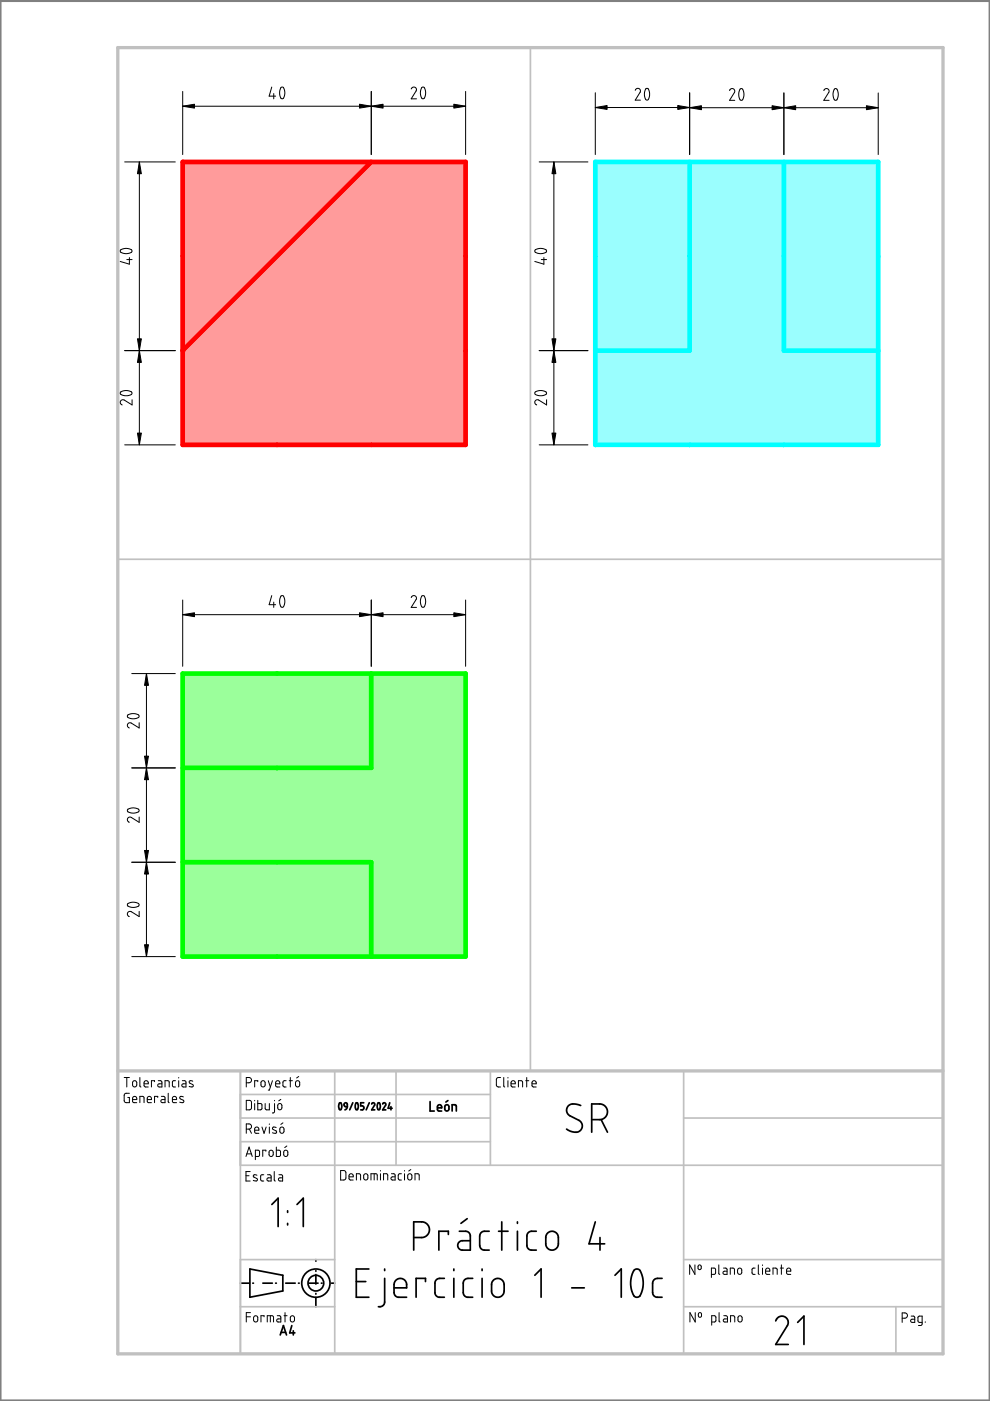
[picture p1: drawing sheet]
<svg xmlns="http://www.w3.org/2000/svg" width="210mm" height="297mm" viewBox="0 0 210 297" stroke-linecap="round" stroke-linejoin="round" font-family="sans-serif">
<path d="M38.7 142.8h60v60h-60z" fill-rule="evenodd" fill="#9bff9b"/>
<path d="M126.2 34.3h60v60h-60z" fill-rule="evenodd" fill="#9afefe"/>
<path d="M38.7 34.3h60v60h-60z" fill-rule="evenodd" fill="#ff9b9b"/>
<g fill="none" stroke="#000" stroke-width=".36">
<path d="M72 233.9a.46 .46 0 0 1 .5 .6l-.1 .4a.32 .32 0 0 1-.3 .4 .32 .32 0 0 1-.3-.5zM73 233.9a.35 .35 0 0 1 .4-.1 .35 .35 0 0 1 .2 .3v.5h-.4l-.2-.3zM73.6 234.6l-.1 .5-.4 .2M74.8 233.8l-.7 1.5M75.5 233.8h.2l.2 .2v.9a.32 .32 0 0 1-.3 .4 .32 .32 0 0 1-.3-.5zM77.1 233.8h-.6v.7h.4l.2 .2-.1 .5-.5 .1M78.3 233.8l-.7 1.5M78.8 234.1a.34 .34 0 0 1 .5-.3 .34 .34 0 0 1 .1 .5l-.6 1h.7M80.1 233.9a.46 .46 0 0 1 .5 .6v.4a.31 .31 0 0 1-.3 .4 .31 .31 0 0 1-.3-.4zM81.1 234.1a.35 .35 0 0 1 .5-.3 .35 .35 0 0 1 .2 .5l-.7 1h.7M82.6 233.8l-.3 1.2h.8M82.9 234.6v.7"/>
<path d="M91.2 233.6v2h.9M92.8 234.9h.8l-.1-.6-.6 .1-.1 .9 .2 .2 .6 .1M94.4 234.4l.2-.2 .5 .2 .1 .8-.2 .3-.3 .1-.3-.2zM95 233.3l-.5 .4M95.9 235.6v-1.4l.8 .2 .1 1.2M123.1 234.4l-1.1-.3h-1l-.6 .5-.3 .9 .5 .9 2.6 1.5 .3 .7-.2 .8-.3 .4-.7 .3-1.1-.2-1.1-.5M125.5 237.4h1.8l.9-.4 .5-.6 .1-.6-.1-.6-.3-.5-1-.6h-1.9v6M127.4 237.4l1.4 2.7M57.6 255.4l1.4-1.4v6.1M61 256.7v.3M61 259.4v.3M63 255.4l1.3-1.4v6.1"/>
<path d="M99.1 258.4l-1.4 1M106.4 259.1v5.9M109.7 259.1v.3M126.2 259.1l-1.3 4.6h3.3M51 272.1h1.9M53 269l7 1.4v3.3l-7 1.3zM53.6 272.1h.1M55.7 272.1h2M58.4 272.1h.2M60.6 272.1h2M63.3 272.1h.1M65.4 272.1h2"/>
<path d="M67 267.1v.3M67 269.4v.1M67 270.2v2M67 274.2v.2M67 275.1v2M68.1 272.1h.2M70.3 272.1h.7M75.5 271.7h2.1M78.2 269h-2.7v6h2.7M81.6 271l-.1 5.3-.5 .6-.8 .2M81.6 269v.4M83.5 273h2.7l-.1-1.1-.4-.6-1.1-.2-.8 .6-.3 .6 .1 2 .2 .4 .4 .3h2"/>
<path d="M87.7 262.4h1.9l.9-.4 .4-.6 .2-.6-.1-.7-.3-.4-.5-.5-.6-.1h-1.9v5.9M90.2 271.7v-.7h-2v4M94.2 271l-1.3 .1-.5 .3-.2 .5v2.3l.2 .4 .6 .4h1.2M95.1 261.7v-.7h-2.1v4M96.2 269v.4M96.2 271v4M97.4 261l1.5 .1 .7 .5 .1 .3v3.1h-1.8l-.6-.2-.3-.9 .4-.6 .5-.2h1.8M100.2 271l-1.5 .2-.3 .3-.2 .5v2.1l.2 .5 .6 .4h1.2M102.2 269v.4M102.2 271v4M103.7 261l-1.4 .1-.3 .3-.3 .6v2.1l.2 .5 .6 .4h1.2M104.5 271.5l.5-.4h.8l.6 .2 .3 .5 .2 .5-.1 1.7-.2 .6-.5 .3-1.1 .1-.5-.4-.2-.4-.1-2z"/>
<path d="M105.7 261h2M109.7 261v4M113.4 270.4l1.3-1.4v6M113.7 261l-1.3 .1-.5 .4-.2 .4v2.3l.2 .4 .4 .4h1.4M116 261.6l.6-.5 .6-.1 .7 .4 .3 .3 .2 .6v1.7l-.2 .5-.5 .4-.5 .1h-.6l-.7-.6-.2-.5v-1.7zM121.2 273h2.7M127.2 262.4v2.6M130.4 270.4l1.3-1.4v6M134.4 269.3l.5-.3 .7 .3 .7 1.8 .1 1.3-.2 1.2-.5 1.1-.5 .3h-.5l-.4-.3-.5-1.8v-2zM140.4 271l-1.5 .2-.4 .4-.1 .5v1.9l.1 .6 .6 .4h1.3M59.4 283l.7-1.9 .6 1.9M59.6 282.5h1"/>
<path d="M61.9 281.1l-.5 1.5h1.1M62.2 282.2v.8M164.5 280.1l.6-.8 .8-.3 .8 .4 .4 1-.1 .5-2.5 4.2h2.6M169.1 280.4l1.4-1.4v6.1"/>
<circle cx="67" cy="272" r="3"/>
<circle cx="67" cy="272" r="1.67"/>
</g>
<path d="M38.7 34.3h60v60h-60zM78.7 34.3l-40 40" fill="none" stroke="#f00" stroke-width=".99"/>
<path d="M126.2 34.3h60v60h-60zM146.2 34.3v40h-20M166.2 34.3v40h20" fill="none" stroke="#0ff" stroke-width=".99"/>
<path d="M38.7 142.8h60v60h-60zM78.7 142.8v20h-40M38.7 182.8h40v20" fill="none" stroke="#0f0" stroke-width=".99"/>
<g fill="none" stroke="#000" stroke-width=".21">
<path d="M38.7 19.4v13.4M57.6 18.5l-.5 1.9h1.3M58 19.8v1.2M59.6 18.5h.4l.3 .7 .1 .7-.3 .9a.52 .52 0 0 1-.6 0 .52 .52 0 0 1-.2-.6v-.9zM78.7 19.4v13.4M87.2 18.9l.2-.4h.4l.4 .1 .1 .4-1.1 2h1.1M89.4 18.6l.5-.1 .3 .7v.8l-.2 .8a.5 .5 0 0 1-.6 0 .5 .5 0 0 1-.2-.6v-.9zM98.7 19.4v13.4M126.2 19.7v13.1M134.7 19.2l.4-.5 .3 .1 .3 .2 .1 .5-1.1 1.7h1.1M136.9 18.9l.2-.2 .4 .2 .2 .8-.1 1-.4 .5-.3-.2-.2-.6v-.8zM146.2 19.7v13.1"/>
<path d="M154.7 19.2l.4-.4h.4l.2 .3v.5l-1 1.7h1.1M156.9 18.9l.5-.1 .2 .6 .1 .9-.2 .8a.5 .5 0 0 1-.6 0 .5 .5 0 0 1-.2-.5l-.1-.9zM166.2 19.7v13.1M174.7 19.2l.4-.4 .6 .3 .1 .4-1.1 1.8h1.1M177 18.8h.2l.3 .1 .2 1-.1 1-.4 .4-.3-.2-.3-.8 .1-.8zM186.2 19.7v13.1M26.4 34.3h10.8M29.5 34.3v60M38.7 22.5h60M114.3 34.3h10.4M117.4 34.3v60M126.2 22.8h20"/>
<path d="M146.2 22.8h40M25.6 53l1-.3h.8l.5 .3a.69 .69 0 0 1-.8 .8l-.9-.1-.6-.2-.1-.3zM26.9 55h1.1M27.4 54.6v1.4l-1.9-.6M113.5 53l1-.3 1.2 .3a.59 .59 0 0 1-.1 .6 .59 .59 0 0 1-.6 .1l-.7 .1-.7-.3-.2-.2zM114.8 55h1.1M115.3 54.6v1.4l-1.9-.6M26.4 74.3h10.8M114.3 74.3h10.4M25.6 83.1l.9-.3 1.3 .2a.49 .49 0 0 1 .1 .6 .49 .49 0 0 1-.6 .3h-.8l-.7-.2-.3-.2zM26.4 94.3h10.8M28 84.8v1.1l-1.8-1.1-.5 .1-.2 .3v.3l.4 .4"/>
<path d="M113.5 83.1l.9-.3 1.3 .3a.52 .52 0 0 1 0 .6 .52 .52 0 0 1-.6 .2h-.7l-.8-.2a.35 .35 0 0 1-.2-.3 .35 .35 0 0 1 .1-.3zM114.3 94.3h10.4M115.9 84.8v1.1l-1.8-1.1h-.5l-.2 .4v.3l.4 .4M38.7 127.2v14.1M38.7 130.3h60M57.6 126.3l-.5 1.9h1.3M58 127.7v1.1M59.6 126.4l.4-.1 .3 .7 .1 .7-.3 .9a.52 .52 0 0 1-.6 0 .52 .52 0 0 1-.2-.6v-.9zM78.7 127.2v14.1M87.2 126.7l.2-.3 .5-.1 .4 .5-1.1 2h1.1M89.4 126.4l.5-.1 .3 .7v.8l-.2 .8a.5 .5 0 0 1-.6 0 .5 .5 0 0 1-.2-.6v-.8zM98.7 127.2v14.1"/>
<path d="M27.1 151.6l.9-.3h.7l.6 .3a.51 .51 0 0 1 0 .6 .51 .51 0 0 1-.6 .2h-.7l-.7-.2a.35 .35 0 0 1-.2-.6zM27.9 142.8h9.3M29.5 153.2v1.1l-1.9-1.1-.3 .1-.3 .4 .1 .4 .3 .2M31.1 142.8v60M27.1 171.6l1.2-.3 1.1 .3a.59 .59 0 0 1-.2 .6 .59 .59 0 0 1-.6 .2h-.7l-.8-.3-.1-.2zM27.9 162.8h9.3M29.5 173.2v1.1l-1.9-1.1-.4 .2-.2 .3 .1 .4 .3 .2M27.1 191.6l.9-.3 1.3 .2a.52 .52 0 0 1 0 .7 .52 .52 0 0 1-.6 .1l-.8 .1-.6-.2a.35 .35 0 0 1-.3-.3 .35 .35 0 0 1 .1-.3zM27.9 182.8h9.3M29.5 193.2v1.1l-1.9-1.1-.4 .2-.2 .3 .1 .5 .3 .1M27.9 202.8h9.3M26.3 228.5h1.1"/>
<path d="M26.9 228.5v2M27.4 231.8h-.8l-.3 .3v1.3l.3 .4h.8v-1.1h-.3M28.1 233.1h.9l-.2-.6h-.3l-.3 .1-.1 .9 .2 .3h.7M28.2 229.3l.5-.2 .3 .3v.7l-.3 .3h-.3l-.3-.2zM29.7 228.5v1.8l.2 .2M29.7 233.8v-1.3l.8 .1v1.2M30.5 229.8h.9l-.2-.6-.3-.1-.3 .2-.1 .9 .3 .2 .6 .1M31.2 233.1h.9l-.2-.6h-.3l-.3 .1-.1 .9 .2 .3h.7M32.8 229.3v-.2h-.7v1.4M33.4 232.7v-.2h-.6v1.3M33.5 229.1h.6l.2 .3v1.1h-.6a.34 .34 0 0 1-.3-.4 .34 .34 0 0 1 .4-.3h.5M34.2 232.5h.5l.3 .2v1.1h-.7a.32 .32 0 0 1-.2-.4 .32 .32 0 0 1 .3-.3h.6"/>
<path d="M35 230.5v-1.4l.8 .2 .1 1.2M35.7 231.8v1.8l.2 .2M36.6 233.1h.8l-.1-.6h-.4l-.3 .1v.9l.1 .3h.7M37.2 229.1h-.4l-.2 .3v.9l.6 .2M37.9 228.5v.1M37.9 229.1v1.4M38.7 229.1h.5l.2 .3v1.1l-.6-.1a.34 .34 0 0 1-.3-.3 .34 .34 0 0 1 .4-.3h.5M38.9 232.6l-.3-.1a.3 .3 0 0 0-.4 .1 .3 .3 0 0 0 0 .4l.6 .3a.37 .37 0 0 1 0 .5 .37 .37 0 0 1-.5-.1h-.2M40.9 229.2h-.3a.31 .31 0 0 0-.4 0 .31 .31 0 0 0 .1 .5l.5 .2a.35 .35 0 0 1 0 .6 .35 .35 0 0 1-.5-.1l-.2-.1M52.2 229.6h.6l.4-.2 .1-.5-.2-.3-.9-.1v2M52.2 233.3h.8l.3 .3v1.3l-.3 .4h-.8zM52.2 239.4l.9-.2 .2-.2-.1-.6-.3-.1h-.7v2"/>
<path d="M52.9 239.4l.4 .9M54 239.6h.9l-.2-.5-.3-.1-.3 .1-.1 .9 .2 .3h.7M54 233.3v.1M54 234v1.3M54.7 233.3v2h.7l.1-.2v-.9l-.2-.2h-.6M54.7 229.3v-.2h-.7v1.4M55.4 229.3l.3-.2 .4 .2 .1 .8-.2 .3-.6-.1zM55.5 239l.5 1.3 .4-1.3M56.2 234v1.1l.3 .2h.6v-1.3M56.9 229.1l.4 1.4M57.1 238.3v.1M57.1 239v1.3"/>
<path d="M57.8 229.1l-.7 2h-.2M58.2 234v1.7l-.4 .3M58.2 233.3v.1M58.4 229.8h.9l-.1-.6-.4-.1-.3 .2-.1 .9 .3 .2 .6 .1M58.5 239.1l-.3-.1a.29 .29 0 0 0-.4 .1 .29 .29 0 0 0 .1 .4l.6 .3a.34 .34 0 0 1 0 .5 .34 .34 0 0 1-.5-.1h-.2M58.9 234.2l.3-.2 .5 .2 .1 .7-.3 .4-.5-.2zM59.4 239.1l.4-.1 .4 .3v.7l-.3 .3h-.3l-.2-.3zM59.5 233.1l-.4 .3M60 238.1l-.5 .3M60.7 229.1h-.5l-.2 .3v.9l.7 .2M61.3 229.1h.7M61.6 228.5v2"/>
<path d="M62.8 229.3l.4-.2 .3 .3v.7l-.2 .3h-.4l-.2-.3zM63.3 228.2l-.4 .4M106.1 228.5h-.6l-.3 .3 .1 1.5 .2 .1 .6 .1M106.8 228.5v1.8l.2 .2M107.7 228.5v.1M107.7 229.1v1.4M108.4 229.8h.8l-.2-.6-.3-.1-.3 .2v.9l.2 .2 .6 .1M109.9 230.5v-1.4h.7l.2 .2v1.2M111.5 229.1h.6M111.7 228.5v2M112.8 229.8h.9l-.2-.6-.4-.1-.2 .2-.1 .9 .2 .2 .7 .1M52.2 245.2l.6-2 .7 2"/>
<path d="M52.2 249.3h.6M52.3 244.6h1M53 248.4h-.8v2h.8M54.1 245.2h.7l.2-.2v-.9l-.1-.2h-.8v2M54.5 249.2l-.4-.1a.28 .28 0 0 0-.4 .1 .28 .28 0 0 0 .2 .4l.5 .3a.37 .37 0 0 1 0 .5 .37 .37 0 0 1-.5-.1h-.2M55.9 249.1h-.4l-.2 .2v.9l.2 .2h.4M56.4 244.1v-.2h-.7v1.3M56.7 249.1h.5l.3 .3v1h-.6a.33 .33 0 0 1-.3-.4 .33 .33 0 0 1 .3-.3h.6M57.1 244l.5-.1 .3 .3v.7l-.3 .3-.4-.1-.2-.2zM58.1 248.4v1.8l.3 .2M58.6 243.2v2l.8-.1 .1-.2-.1-.9-.2-.1h-.6M59.1 249.1h.6l.2 .2v1.1h-.7a.34 .34 0 0 1-.2-.4 .34 .34 0 0 1 .4-.3h.5"/>
<path d="M60.2 244l.4-.1 .4 .3v.7l-.3 .3-.4-.1-.1-.2zM60.8 243l-.4 .3M72.2 248.2h.8l.3 .3v1.3l-.3 .4h-.8zM74 249.5h.9l-.2-.5-.4-.1-.2 .1-.1 .9 .2 .3h.7M75.6 250.2v-1.3h.6l.2 .1 .1 1.2M77.2 249l.2-.1 .5 .1 .1 .8-.2 .3-.4 .1-.3-.3zM78.7 250.2v-1.3h1.2l.1 1.3M79.3 248.9v1.3M80.7 248.2v.1M80.7 248.9v1.3M81.3 250.2v-1.3l.8 .1 .1 1.2M83 248.9h.5l.3 .2v1.1h-.7a.34 .34 0 0 1-.2-.4 .34 .34 0 0 1 .3-.3h.6"/>
<path d="M85.1 248.9h-.4l-.3 .3 .1 .8 .6 .2M85.8 248.2v.1M85.8 248.9v1.3M86.5 249l.5-.1 .3 .2v.7l-.3 .4h-.3l-.2-.3zM87.1 248l-.4 .3M88 250.2v-1.3l.8 .1 .1 1.2M52.2 279.2h.9M53.1 278.3h-.9v2M53.9 279.1l.3-.1 .5 .3v.7l-.3 .2-.3 .1-.3-.2zM56 279.2v-.2h-.7v1.3M57.3 279v1.3M58.8 279h.5l.2 .2v1.1h-.5a.33 .33 0 0 1-.3-.3 .33 .33 0 0 1 .3-.4h.5"/>
<path d="M60.2 279h.7M60.4 278.3v2M61.6 279.1l.4-.1 .4 .3v.6l-.2 .3-.3 .1-.3-.2zM147.3 268.2v2l-1.1-2v2M147.4 278.3v2l-1.1-2v2M148.1 268.3a.34 .34 0 0 1 .3-.1 .34 .34 0 0 1 .3 .3v.4a.34 .34 0 0 1-.4 .3 .34 .34 0 0 1-.3-.3zM148.1 278.4a.35 .35 0 0 1 .4-.1 .35 .35 0 0 1 .2 .3v.5a.34 .34 0 0 1-.4 .2 .34 .34 0 0 1-.2-.3zM150.8 270.2h.6l.3-.2v-.9l-.1-.2h-.8v1.9M152.4 268.2v1.8l.2 .2M152.5 278.3v1.8l.2 .2M153.4 268.9h.6l.2 .2v1.1h-.6a.34 .34 0 0 1-.3-.4 .34 .34 0 0 1 .3-.3h.6M153.5 279h.5l.2 .3v1h-.5a.33 .33 0 0 1-.3-.3 .33 .33 0 0 1 .3-.4h.5"/>
<path d="M154.8 270.2v-1.3l.9 .1v1.2M156.5 269l.4-.1 .4 .3v.7l-.3 .3-.4-.1-.2-.2zM156.5 279.1l.4-.1 .4 .3 .1 .6-.3 .3-.3 .1-.3-.2zM160.1 268.9h-.4l-.3 .2 .1 .9 .6 .2M160.8 268.2v1.8l.2 .2M161.7 268.2v.1M161.7 268.9v1.3M162.3 269.5h.9l-.1-.5-.4-.1-.2 .1-.2 .9 .3 .3h.6M163.9 270.2v-1.3l.8 .1 .1 1.2M165.4 268.9h.7M165.7 268.2v2M166.8 269.5h.9l-.2-.5-.4-.1-.2 .1-.1 .9 .2 .3h.7"/>
<path d="M191.3 279.5h.6l.4-.2 .1-.4-.2-.4-.9-.1v2M193.2 279h.5l.3 .3v1.1h-.6a.34 .34 0 0 1-.3-.4 .34 .34 0 0 1 .3-.3h.6M56.7 280.3v-1.3h1l.3 .1v1.2M150.9 280.3l.8-.1 .1-1-.2-.2h-.7v2M154.9 280.3v-1.3h.6l.2 .1 .1 1.2M195.5 280.4h-.6l-.2-.2-.1-.9 .2-.2 .7-.1v1.8l-.2 .2h-.6M196.2 280.2v.2"/>
</g>
<path d="M0 .1h210v297h-210z" fill="none" stroke="#808080" stroke-width=".7"/>
<path d="M25 10.1h174.9v276.9h-174.9zM25 227.1h174.9" fill="none" stroke="#c0c0c0" stroke-width=".7"/>
<g fill="none" stroke="#c0c0c0" stroke-width=".36">
<path d="M112.5 10.1v217M25 118.6h174.9M51 227.1v59.9M51 237h53M51 232.1h53M71 227.1v59.9M84 227.1v20M104 227.1v20M144.9 227.1v59.9M144.9 237h55M51 247.1h148.9M51 242.1h53"/>
<path d="M51 267.1h20M51 277.1h20M144.9 267.1h55M144.9 277.1h55M189.9 277.1v9.9"/>
</g>
<g fill="#000" stroke="#000" stroke-width=".21">
<path d="M29.5 34.3l.5 2.5h-.9zM38.7 22.5l2.5-.4v.8zM76.2 22.1l2.5 .4-2.5 .4zM78.7 22.5l2.5-.4v.8zM96.2 22.1l2.5 .4-2.5 .4zM117.4 34.3l.5 2.5h-.9zM126.2 22.8l2.5-.4v.8zM143.7 22.4l2.5 .4-2.5 .4zM146.2 22.8l2.5-.4v.9zM163.7 22.4l2.5 .4-2.5 .5zM166.2 22.8l2.5-.4v.9zM183.7 22.4l2.5 .4-2.5 .5z"/>
<path d="M29.5 74.3l.5 2.5h-.9zM29.1 71.8h.9l-.5 2.5zM117.4 74.3l.5 2.5h-.9zM117 71.8h.9l-.5 2.5zM29.1 91.8h.9l-.5 2.5zM117 91.8h.9l-.5 2.5zM38.7 130.3l2.5-.4v.8zM76.2 129.9l2.5 .4-2.5 .4zM78.7 130.3l2.5-.4v.8zM96.2 129.9l2.5 .4-2.5 .4zM31.1 142.8l.4 2.5h-.9zM31.1 162.8l.4 2.5h-.9z"/>
<path d="M30.6 160.3h.9l-.4 2.5zM31.1 182.8l.4 2.5h-.9zM30.6 180.3h.9l-.4 2.5zM30.6 200.3h.9l-.4 2.5z"/>
</g>
</svg>
